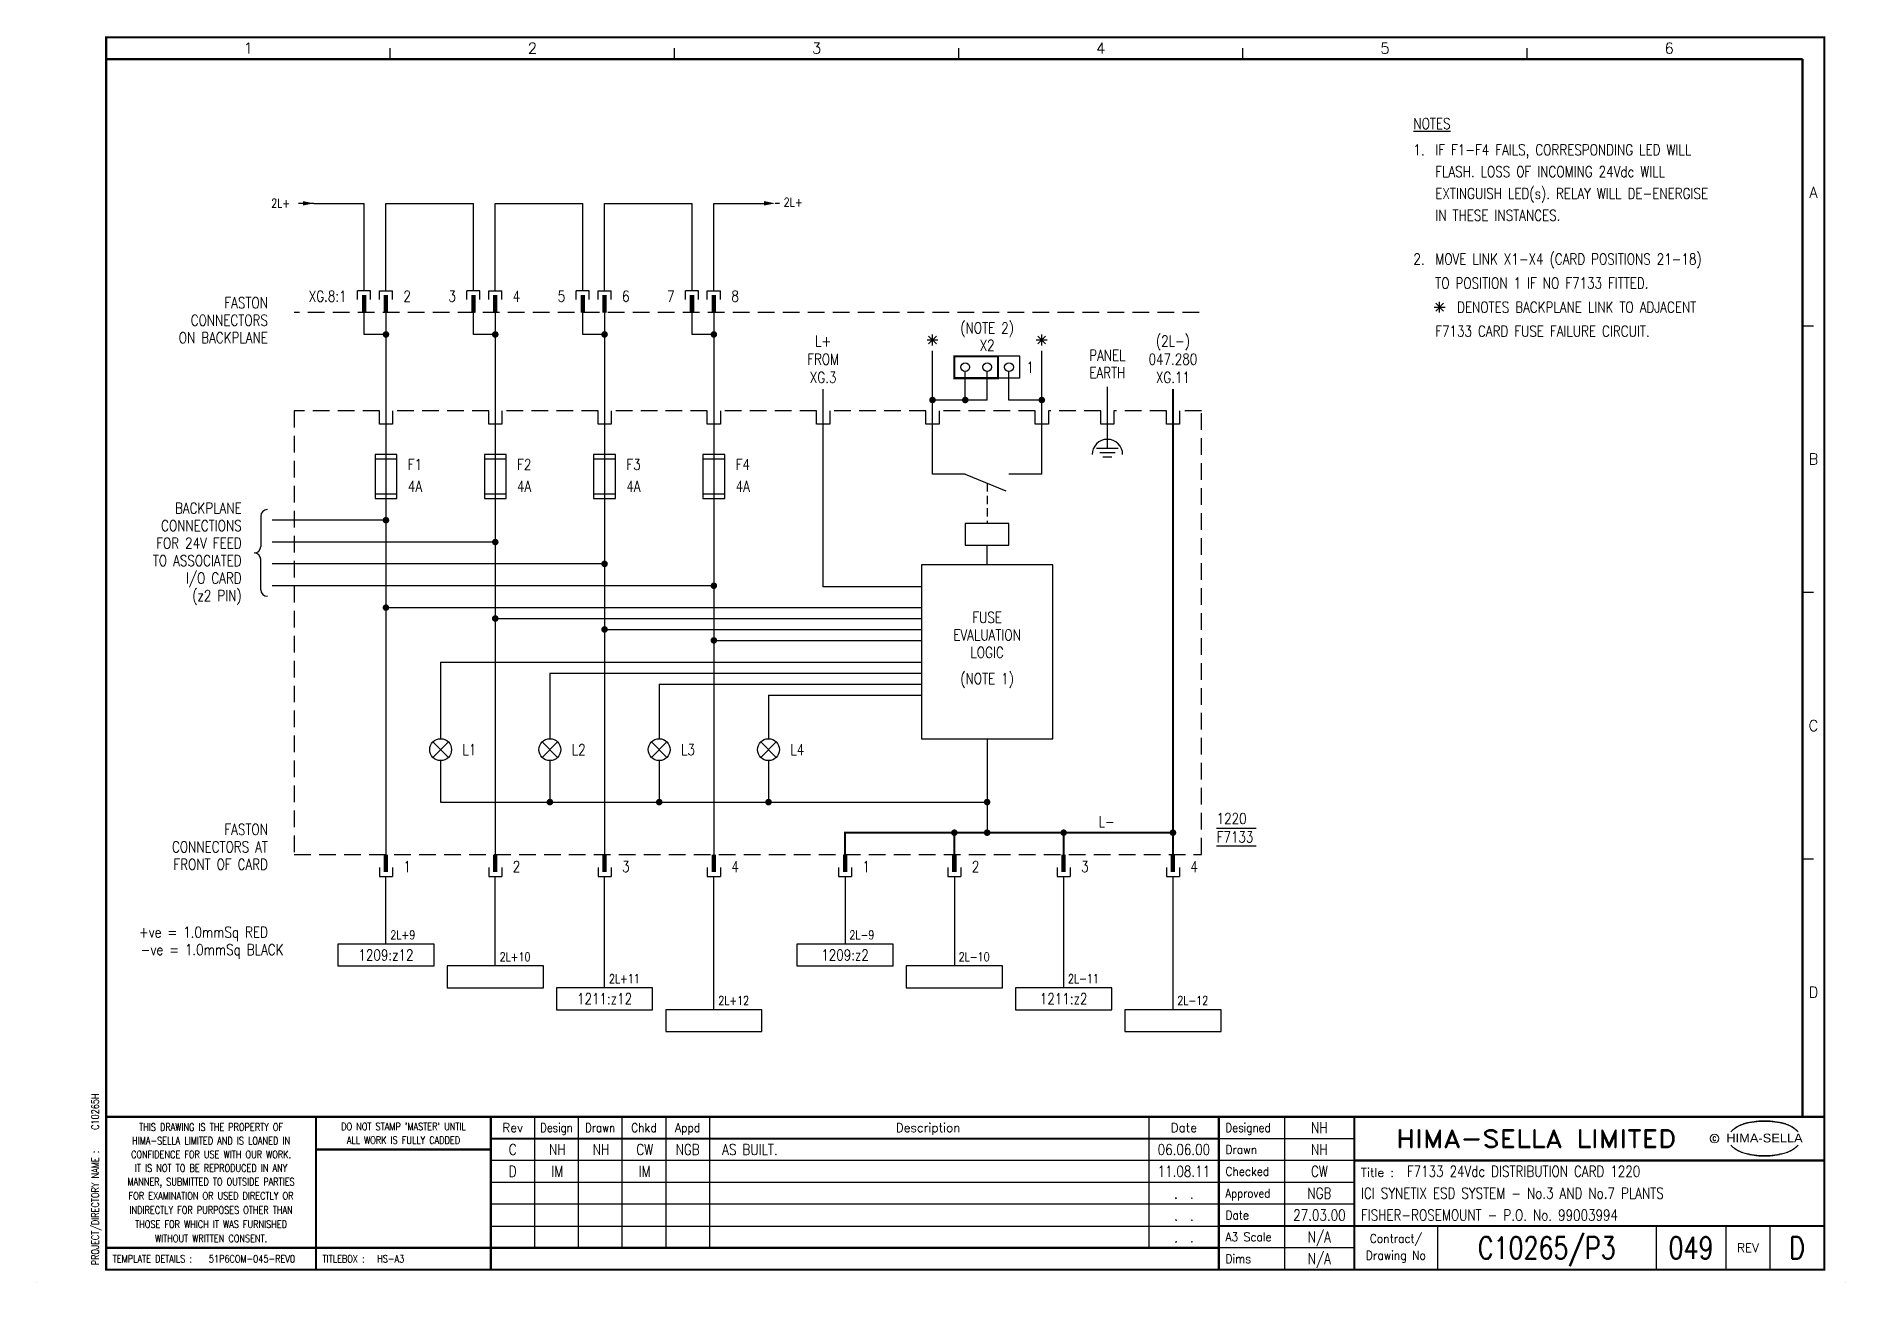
# Model space of a CAD drawing. Extents: x 0 to 414, y 0 to 285.
import ezdxf
from ezdxf.enums import TextEntityAlignment as Align

# ---------------------------------------------------------------- set-up
doc = ezdxf.new("R2010")
doc.units = 0
doc.header["$MEASUREMENT"] = 0
for name, pattern in [('CONTINU', [0]), ('HIDDEN', [9.525, 6.35, -3.175]), ('HIDDENX2', [19.05, 12.7, -6.35])]:
    doc.linetypes.add(name, pattern=pattern)
doc.layers.get('0').update_dxf_attribs({"linetype": 'CONTINUOUS'})
for name, color, linetype in [('COL', 2, 'CONTINU'), ('MCABBLACK-1_0', 4, 'CONTINUOUS'), ('MCABRED-1_0', 4, 'CONTINUOUS'), ('MCABRED-TR-2_5', 4, 'CONTINUOUS'), ('PCABBLACK-1_0', 7, 'CONTINUOUS'), ('PCABRED-1_0', 7, 'CONTINUOUS'), ('PCABRED-TR-2_5', 7, 'CONTINUOUS'), ('ROW', 2, 'CONTINU'), ('SNA', 2, 'CONTINUOUS'), ('TEXT', 2, 'CONTINUOUS'), ('TPOL', 3, 'CONTINUOUS'), ('UPS', 2, 'CONTINUOUS')]:
    doc.layers.add(name, color=color, linetype=linetype)
doc.styles.add('ARIAL', font='ARIAL.TTF', dxfattribs={"height": 2.5})
doc.styles.add('ROMAND', font='ROMAND')
doc.styles.add('ROMANS', font='romans.shx', dxfattribs={"width": 0.8})
doc.styles.add('SYMBOL', font='romans.shx', dxfattribs={"width": 0.8})
doc.styles.add('WIRES', font='ROMANS.shx', dxfattribs={"width": 0.8, "height": 2})

msp = doc.modelspace()

# ---------------------------------------------------------------- texts
at = {"layer": 'MCABBLACK-1_0', "style": 'WIRES', "width": 0.8}
for s, p in [('2L-9', (186, 78)), ('2L-10', (211, 73)), ('2L-11', (236, 68)), ('2L-12', (261, 63))]:
    msp.add_text(s, height=2, dxfattribs=at).set_placement(p, align=Align.BOTTOM_LEFT)
at = {"layer": 'MCABRED-1_0', "style": 'WIRES', "width": 0.8}
for s, p in [('2L+9', (81, 78)), ('2L+10', (106, 73)), ('2L+11', (131, 68)), ('2L+12', (156, 63))]:
    msp.add_text(s, height=2, dxfattribs=at).set_placement(p, align=Align.BOTTOM_LEFT)
at = {"layer": 'MCABRED-TR-2_5', "style": 'WIRES', "width": 0.8}
for p in [(53.7466, 245.4486), (170.9762, 245.6489)]:
    msp.add_text('2L+', height=2, dxfattribs=at).set_placement(p, align=Align.BOTTOM_LEFT)
at = {"layer": 'SNA', "style": 'SYMBOL', "width": 0.8}
msp.add_attdef('1220', (270, 105), '', height=2.5, dxfattribs=at)
at = {"layer": 'TEXT', "style": 'ROMANS', "width": 0.8}
for s, p in [('%%uNOTES', (315, 264)), ('1.', (315, 258)), ('IF F1-F4 FAILS, CORRESPONDING LED WILL', (320, 258)), ('FLASH. LOSS OF INCOMING 24Vdc WILL', (320, 253)), ('EXTINGUISH LED(s). RELAY WILL DE-ENERGISE', (320, 248)), ('IN THESE INSTANCES.', (320, 243)), ('MOVE LINK X1-X4 (CARD POSITIONS 21-18)', (320, 233)), ('2.', (315, 233)), ('TO POSITION 1 IF NO F7133 FITTED.', (320, 227.5)), ('2', (84, 224.5)), ('4', (109, 224.5)), ('6', (134, 224.5)), ('8', (159, 224.5)), ('DENOTES BACKPLANE LINK TO ADJACENT', (325, 222)), ('F7133 CARD FUSE FAILURE CIRCUIT.', (320, 216.5)), ('1', (226.5, 208.25)), ('F1', (85, 186)), ('F2', (110, 186)), ('F3', (135, 186)), ('F4', (160, 186)), ('4A', (85, 181)), ('4A', (110, 181)), ('4A', (135, 181)), ('4A', (160, 181)), ('L-', (243, 104.25)), ('F7133', (270, 100.75)), ('1', (84, 94)), ('2', (109, 94)), ('3', (134, 94)), ('4', (159, 94)), ('1', (189, 94)), ('2', (214, 94)), ('3', (239, 94)), ('4', (264, 94))]:
    msp.add_text(s, height=2.5, dxfattribs=at).set_placement(p)
for s, p in [('FASTON', (53, 223)), ('XG.8:1', (71, 224.5)), ('3', (96, 224.5)), ('5', (121, 224.5)), ('7', (146, 224.5)), ('CONNECTORS', (53, 219)), ('ON BACKPLANE', (53, 215)), ('BACKPLANE', (47, 176)), ('CONNECTIONS', (47, 172)), ('FOR 24V FEED', (47, 168)), ('TO ASSOCIATED', (47, 164)), ('I/O CARD', (47, 160)), ('(z2 PIN)', (47, 156)), ('FASTON', (53, 102.5)), ('CONNECTORS AT', (53, 98.5)), ('FRONT OF CARD', (53, 94.5)), ('+ve = 1.0mmSq RED', (53, 78.9788)), ('-ve = 1.0mmSq BLACK', (56.5607, 74.9788))]:
    msp.add_text(s, height=2.5, dxfattribs=at).set_placement(p, align=Align.RIGHT)
for s, p in [('(NOTE 2)', (217.5, 217.25)), ('L+', (180, 214.25)), ('X2', (217.5, 213.25)), ('(2L-)', (260, 214.25)), ('FROM', (180, 210.0833)), ('PANEL', (245, 211)), ('047.280', (260, 210.0833)), ('XG.3', (180, 205.9167)), ('EARTH', (245, 207)), ('XG.11', (260, 205.9167)), ('FUSE', (217.5, 151)), ('EVALUATION', (217.5, 147)), ('LOGIC', (217.5, 143)), ('(NOTE 1)', (217.5, 137))]:
    msp.add_text(s, height=2.5, dxfattribs=at).set_placement(p, align=Align.CENTER)
for s, p in [('L1', (97.5, 122)), ('L2', (122.5, 122)), ('L3', (147.5, 122)), ('L4', (172.5, 122))]:
    msp.add_text(s, height=2.5, dxfattribs=at).set_placement(p, align=Align.MIDDLE_LEFT)
for s, p in [('1209:z12', (80, 75)), ('1209:z2', (185, 75)), ('1211:z12', (130, 65)), ('1211:z2', (235, 65)), ('AS BUILT.', (163.2523, 30.5103))]:
    msp.add_text(s, height=2.5, dxfattribs=at).set_placement(p, align=Align.MIDDLE)
at = {"layer": 'TPOL', "style": 'ROMANS', "flags": 8}
msp.add_attdef('CN1', text='1', height=0.0025, dxfattribs=at).set_placement((63, 247), align=Align.MIDDLE_RIGHT)
msp.add_attdef('CN1', (166.5, 247), '1', height=0.0025, dxfattribs=at)

# ---------------------------------------------------------------- blocks, each defined once
blk = doc.blocks.new('EDREV')
at = {"color": 2, "style": 'ROMANS', "width": 0.8}
for tag, p in [('DES', (129.2, 29.25)), ('DRN', (139.2, 29.25)), ('CHKD', (149.2, 29.25)), ('DES', (129.2, 24.25)), ('DRN', (139.2, 24.25)), ('CHKD', (149.2, 24.25)), ('DES', (129.2, 19.25)), ('DRN', (139.2, 19.25)), ('CHKD', (149.2, 19.25)), ('DES', (129.2, 14.25)), ('DRN', (139.2, 14.25)), ('CHKD', (149.2, 14.25)), ('DES', (129.2, 9.25)), ('DRN', (139.2, 9.25)), ('CHKD', (149.2, 9.25))]:
    blk.add_attdef(tag, text='', height=2.5, dxfattribs=at).set_placement(p, align=Align.CENTER)
blk = doc.blocks.new('HS-A3')
at = {"color": 1}
for p, q in [((81, 280), (81, 282.5)), ((146, 280), (146, 282.5)), ((211, 280), (211, 282.5)), ((276, 280), (276, 282.5)), ((341, 280), (341, 282.5)), ((404, 219), (406.5, 219)), ((404, 158), (406.5, 158)), ((404, 97), (406.5, 97)), ((114, 38), (114, 8)), ((124, 8), (124, 38)), ((134, 8), (134, 38)), ((144, 38), (144, 8)), ((154, 38), (154, 8)), ((254.5, 38), (254.5, 8)), ((285.5, 38), (285.5, 3)), ((270.5, 33), (301.5, 33)), ((301.5, 28), (104, 28)), ((104, 23), (301.5, 23)), ((301.5, 18), (104, 18)), ((104, 13), (270.5, 13)), ((320.5, 13), (320.5, 3)), ((370.5, 13), (370.5, 3)), ((386.5, 3), (386.5, 13)), ((396.5, 13), (396.5, 3)), ((301.5, 8), (270.5, 8)), ((0, 0), (0, 0.025)), ((413.9, 0), (413.9, 0.025))]:
    blk.add_line(p, q, dxfattribs=at)
at = {"color": 1, "const_width": 0.5}
blk.add_lwpolyline([(16, 3), (409, 3), (409, 285), (16, 285)], close=True, dxfattribs=at)
for points in [[(16, 280), (404, 280)], [(404, 38), (404, 280)], [(409, 38), (16, 38)], [(64, 3), (64, 38)], [(104, 3), (104, 38)], [(270.5, 38), (270.5, 3)], [(301.5, 3), (301.5, 38)], [(270.5, 33), (104, 33)], [(104, 30.5), (64, 30.5)], [(409, 28), (301.5, 28)], [(270.5, 13), (409, 13)], [(270.5, 8), (16, 8)]]:
    blk.add_lwpolyline(points, dxfattribs=at)
at = {"color": 3, "lineweight": 13}
blk.add_circle((383.8795, 33), 1, dxfattribs=at)
for centre, radius, start, end in [((392.604, 29.3277), 7.2401, 106.0532, 133.5024), ((392.8763, 29.5135), 7.2999, 130.419, 136.057), ((392.1149, 30.6001), 5.9804, 122.244, 131.6154), ((391.752, 31.2819), 5.2104, 111.8206, 122.8668), ((393.7772, 27.1992), 9.7601, 107.5931, 113.9452), ((395.0991, 20.9965), 15.9367, 89.2698, 106.3911), ((394.0978, 26.015), 10.9859, 96.0146, 107.3203), ((395.2933, 18.8099), 18.2818, 92.8917, 97.3734), ((395.2419, 21.3644), 15.7281, 89.7805, 93.1738), ((395.5053, 20.9965), 15.9367, 73.6089, 90.7302), ((395.3626, 21.3644), 15.7281, 86.8262, 90.2195), ((395.3112, 18.8099), 18.2818, 82.6266, 87.1083), ((396.5067, 26.015), 10.9859, 72.6797, 83.9854), ((396.8272, 27.1992), 9.7601, 66.0548, 72.4069), ((398.0005, 29.3277), 7.2401, 46.4976, 73.9468), ((398.8524, 31.2819), 5.2104, 57.1332, 68.1794), ((398.4895, 30.6001), 5.9804, 48.3846, 57.756), ((397.7282, 29.5135), 7.2999, 43.943, 49.581), ((392.8763, 36.545), 7.2999, 223.943, 229.581), ((392.604, 36.7308), 7.2401, 226.4976, 253.9468), ((392.1149, 35.4585), 5.9804, 228.3846, 237.756), ((391.752, 34.7766), 5.2104, 237.1332, 248.1794), ((393.7772, 38.8593), 9.7601, 246.0548, 252.4069), ((395.0991, 45.062), 15.9367, 253.6089, 270.7302), ((394.0978, 40.0435), 10.9859, 252.6797, 263.9854), ((395.2933, 47.2486), 18.2818, 262.6266, 267.1083), ((395.2419, 44.6941), 15.7281, 266.8262, 270.2195), ((395.5053, 45.062), 15.9367, 269.2698, 286.3911), ((395.3626, 44.6941), 15.7281, 269.7805, 273.1738), ((395.3112, 47.2486), 18.2818, 272.8917, 277.3734), ((396.5067, 40.0435), 10.9859, 276.0146, 287.3203), ((396.8272, 38.8593), 9.7601, 287.5931, 293.9452), ((398.0005, 36.7308), 7.2401, 286.0532, 313.5024), ((398.8524, 34.7766), 5.2104, 291.8206, 302.8668), ((398.4895, 35.4585), 5.9804, 302.244, 311.6154), ((397.7282, 36.545), 7.2999, 310.419, 316.057)]:
    blk.add_arc(centre, radius, start, end, dxfattribs=at)
at = {"color": 2, "style": 'ROMAND'}
for s, p in [('1', (48.5, 282.5)), ('2', (113.5, 282.5)), ('3', (178.5, 282.5)), ('4', (243.5, 282.5)), ('5', (308.5, 282.5)), ('6', (373.5, 282.5)), ('A', (406.5, 249.5)), ('B', (406.5, 188.5)), ('C', (406.5, 127.5)), ('D', (406.5, 66.5))]:
    blk.add_text(s, height=2.5, dxfattribs=at).set_placement(p, align=Align.MIDDLE)
at = {"color": 3, "lineweight": 13, "style": 'ROMANS', "width": 0.8}
for s, p in [('HIMA-SELLA LIMITED AND IS LOANED IN', (40, 32.5193)), ('THIS DRAWING IS THE PROPERTY OF', (40, 35.6443)), ("DO NOT STAMP 'MASTER' UNTIL", (84, 35.7693)), ('ALL WORK IS FULLY CADDED', (84, 32.6443)), ('CONFIDENCE FOR USE WITH OUR WORK.', (40, 29.3879)), ('IT IS NOT TO BE REPRODUCED IN ANY', (40, 26.2629)), ('MANNER, SUBMITTED TO OUTSIDE PARTIES', (40, 23.1379)), ('FOR EXAMINATION OR USED DIRECTLY OR', (40, 19.9054)), ('INDIRECTLY FOR PURPOSES OTHER THAN', (40, 16.6554)), ('THOSE FOR WHICH IT WAS FURNISHED', (40, 13.4054)), ('WITHOUT WRITTEN CONSENT.', (40, 10.1554))]:
    blk.add_text(s, height=1.7, dxfattribs=at).set_placement(p, align=Align.MIDDLE_CENTER)
at = {"color": 4, "style": 'ROMAND'}
for s, p in [('Rev', (109, 34.5)), ('Description', (204, 34.5)), ('Date', (262.5, 34.5))]:
    blk.add_text(s, height=2, dxfattribs=at).set_placement(p, align=Align.CENTER)
for s, width, p in [('Design', 0.85, (119, 34.5)), ('Drawn', 0.85, (129, 34.5)), ('Chkd', 0.9, (139, 34.5)), ('Appd', 0.9, (149, 34.5))]:
    blk.add_text(s, height=2, dxfattribs=dict(at, width=width)).set_placement(p, align=Align.CENTER)
for s, width, p in [('Designed', 0.87, (272, 34.5)), ('Drawn', 0.9, (272, 29.5)), ('Checked', 0.9, (272, 24.5)), ('Approved', 0.85, (272, 19.5)), ('Date', 0.9, (272, 14.5)), ('A3 Scale', 0.9, (272, 9.5)), ('Dims', 0.9, (272, 4.5))]:
    blk.add_text(s, height=2, dxfattribs=dict(at, width=width)).set_placement(p)
at = {"color": 1, "style": 'ROMAND', "width": 1.15}
blk.add_text('HIMA-SELLA LIMITED', height=4, dxfattribs=at).set_placement((343.0965, 33), align=Align.MIDDLE)
at = {"color": 3, "lineweight": 13, "style": 'ROMANS', "width": 0.8}
blk.add_text('C', height=1, dxfattribs=at).set_placement((383.8436, 32.5), align=Align.CENTER)
at = {"color": 1, "style": 'ARIAL', "width": 1.05}
blk.add_text('HIMA-SELLA', height=2, dxfattribs=at).set_placement((395.3022, 32.1293), align=Align.CENTER)
at = {"color": 3, "style": 'ROMANS', "width": 0.8}
blk.add_text('PROJECT/DIRECTORY NAME :', height=1.7, rotation=90, dxfattribs=at).set_placement((13.5, 4), align=Align.MIDDLE_LEFT)
at = {"color": 4, "style": 'ROMAND'}
blk.add_text('Title :', height=2, dxfattribs=at).set_placement((303, 24.25))
at = {"color": 4, "style": 'ROMAND', "width": 0.9}
for s, p in [('Contract/', (311, 10)), ('Drawing No', (311, 6))]:
    blk.add_text(s, height=2, dxfattribs=at).set_placement(p, align=Align.MIDDLE)
at = {"color": 4, "style": 'ROMAND'}
blk.add_text('REV', height=2, dxfattribs=at).set_placement((391.5, 8), align=Align.MIDDLE)
at = {"color": 3, "style": 'ROMANS', "width": 0.8}
for s, p in [('TEMPLATE DETAILS :', (17.5, 5.5)), ('TITLEBOX :', (65.5, 5.5)), ('HS-A3', (78, 5.5))]:
    blk.add_text(s, height=1.7, dxfattribs=at).set_placement(p, align=Align.MIDDLE_LEFT)
at = {"layer": 'COL', "style": 'ROMAND', "flags": 9}
for tag, p in [('COL1', (48.5, 282.5)), ('COL2', (113.5, 282.5)), ('COL3', (178.5, 282.5)), ('COL4', (243.5, 282.5)), ('COL5', (308.5, 282.5)), ('COL6', (373.5, 282.5))]:
    blk.add_attdef(tag, p, '', height=2.5, dxfattribs=at)
at = {"layer": 'ROW', "style": 'ROMAND', "flags": 9}
for tag, p in [('ROW1', (406.5, 249.5)), ('ROW2', (406.5, 188.5)), ('ROW3', (406.5, 127.5)), ('ROW4', (406.5, 66.5))]:
    blk.add_attdef(tag, p, '', height=2.5, dxfattribs=at)
at = {"layer": 'UPS', "color": 3, "style": 'ROMANS', "width": 0.8, "flags": 8}
blk.add_attdef('PROJS->NOMPRO', text='', height=1.7, rotation=90, dxfattribs=at).set_placement((13.5, 35), align=Align.MIDDLE_LEFT)
at = {"layer": 'UPS', "style": 'ROMANS', "width": 2.74737, "flags": 8}
blk.add_attdef('PLANOS->MCAN1', text='', height=2.5, rotation=0.069611, dxfattribs=at).set_placement((156, 31.6443), (243, 31.75), align=Align.FIT)
at = {"layer": 'UPS', "style": 'ROMANS', "width": 0.8, "flags": 8}
for tag, height, p in [('PLANOS->VERIF', 2.5, (293.5, 34.25)), ('PLANOS->CANVI1', 2.5, (109, 29.25)), ('PLANOS->NCAN1', 2.5, (149, 29.25)), ('PLANOS->DCAN1', 2.5, (262.5, 29.25)), ('PLANOS->ORIG', 2.5, (293.5, 29.25)), ('PLANOS->CANVI2', 2.5, (109, 24.25)), ('PLANOS->NCAN2', 2.5, (149, 24.25)), ('PLANOS->DCAN2', 2.5, (262.5, 24.25)), ('PLANOS->HECHF', 2.5, (293.5, 24.25)), ('PLANOS->CANVI3', 2.5, (109, 19.25)), ('PLANOS->NCAN3', 2.5, (149, 19.25)), ('PLANOS->DCAN3', 2.5, (262.5, 19.25)), ('PLANOS->HECHD', 2.5, (293.5, 19.25)), ('PLANOS->CANVI4', 2.5, (109, 14.25)), ('PLANOS->NCAN4', 2.5, (149, 14.25)), ('PLANOS->DCAN4', 2.5, (262.5, 14.25)), ('PLANOS->DATACREA', 2.5, (293.5, 14.25)), ('PLANOS->CANVI5', 2.5, (109, 9.25)), ('PLANOS->NCAN5', 2.5, (149, 9.25)), ('PLANOS->DCAN5', 2.5, (262.5, 9.25)), ('PLANOS->NR1', 2.5, (293.5, 9.25)), ('PROJS->DESCPRO3', 5, (345.5, 5.5)), ('PLANOS->PLANO', 5, (378.5, 5.5)), ('PLANOS->USER', 5, (402.75, 5.5)), ('PLANOS->NR2', 2.5, (293.5, 4.25))]:
    blk.add_attdef(tag, text='', height=height, dxfattribs=at).set_placement(p, align=Align.CENTER)
at = {"layer": 'UPS', "style": 'ROMANS', "flags": 8}
for tag, width, p, p2 in [('PLANOS->MCAN2', 2.686765, (156, 26.75), (243, 26.75)), ('PLANOS->MCAN3', 2.686765, (156, 21.75), (243, 21.75)), ('PLANOS->MCAN4', 2.676923, (156, 16.75), (243, 16.75)), ('PLANOS->MCAN5', 2.686765, (156, 11.75), (243, 11.75))]:
    blk.add_attdef(tag, text='', height=2.5, dxfattribs=dict(at, width=width)).set_placement(p, p2, align=Align.FIT)
at = {"layer": 'UPS', "style": 'ROMANS', "width": 0.8, "flags": 8}
blk.add_attdef('PLANOS->DENOM', (313.5, 24.25), '', height=2.5, dxfattribs=at)
at = {"layer": 'UPS', "color": 4, "style": 'ROMANS', "width": 0.8, "flags": 8}
for tag, p in [('PROJS->DESCPRO1', (303, 19.25)), ('PROJS->DESCPRO2', (303, 14.25))]:
    blk.add_attdef(tag, p, '', height=2.5, dxfattribs=at)
at = {"layer": 'UPS', "color": 3, "style": 'ROMANS', "width": 0.8, "flags": 8}
blk.add_attdef('PLANOS->PROTOTIPO', text='', height=1.7, dxfattribs=at).set_placement((39.5, 5.5), align=Align.MIDDLE_LEFT)
at = {"layer": 'UPS', "style": 'ROMANS', "width": 0.8, "flags": 8}
blk.add_attdef('PLANOS->OBS4', text='', height=2.5, dxfattribs=at).set_placement((107, 5.5), align=Align.MIDDLE_LEFT)

# ---------------------------------------------------------------- linework, layer by layer
for p, q in [((63.5, 247), (60, 247)), ((170, 247), (169, 247)), ((73.5, 225), (73.5, 227)), ((76.5, 227), (73.5, 227)), ((76.5, 225), (76.5, 227)), ((78.5, 225), (78.5, 227)), ((78.5, 227), (81.5, 227)), ((81.5, 225), (81.5, 227)), ((98.5, 225), (98.5, 227)), ((101.5, 227), (98.5, 227)), ((101.5, 225), (101.5, 227)), ((103.5, 225), (103.5, 227)), ((103.5, 227), (106.5, 227)), ((106.5, 225), (106.5, 227)), ((123.5, 225), (123.5, 227)), ((126.5, 227), (123.5, 227)), ((126.5, 225), (126.5, 227)), ((128.5, 225), (128.5, 227)), ((128.5, 227), (131.5, 227)), ((131.5, 225), (131.5, 227)), ((148.5, 225), (148.5, 227)), ((151.5, 227), (148.5, 227)), ((151.5, 225), (151.5, 227)), ((153.5, 227), (156.5, 227)), ((153.5, 225), (153.5, 227)), ((156.5, 225), (156.5, 227)), ((75, 217), (75, 222)), ((80, 222), (80, 98)), ((100, 217), (100, 222)), ((105, 222), (105, 98)), ((125, 217), (125, 222)), ((130, 222), (130, 98)), ((150, 217), (150, 222)), ((155, 222), (155, 98)), ((80, 217), (75, 217)), ((105, 217), (100, 217)), ((130, 217), (125, 217)), ((155, 217), (150, 217)), ((203.75, 215.75), (206.25, 215.75)), ((204.1161, 214.8661), (205.8839, 216.6339)), ((205.8839, 214.8661), (204.1161, 216.6339)), ((205, 214.5), (205, 217)), ((228.75, 215.75), (231.25, 215.75)), ((230.8839, 214.8661), (229.1161, 216.6339)), ((229.1161, 214.8661), (230.8839, 216.6339)), ((230, 214.5), (230, 217)), ((205, 185), (205, 213.25)), ((225, 212), (220, 212)), ((225, 207), (225, 212)), ((230, 185), (230, 213.25)), ((212.5, 202), (212.5, 208.5)), ((217.5, 202), (217.5, 208.5)), ((225, 207), (220, 207)), ((222.5, 202), (222.5, 208.5)), ((180, 159.25), (180, 204.5)), ((245, 191), (245, 205)), ((217.5, 202), (205, 202)), ((230, 202), (222.5, 202)), ((242.5, 191), (247.5, 191)), ((77.5, 189.5), (77.5, 179.5)), ((82.5, 189.5), (77.5, 189.5)), ((82.5, 188.5), (77.5, 188.5)), ((82.5, 179.5), (82.5, 189.5)), ((107.5, 189.5), (102.5, 189.5)), ((102.5, 189.5), (102.5, 179.5)), ((107.5, 188.5), (102.5, 188.5)), ((107.5, 179.5), (107.5, 189.5)), ((132.5, 189.5), (127.5, 189.5)), ((127.5, 189.5), (127.5, 179.5)), ((132.5, 188.5), (127.5, 188.5)), ((132.5, 179.5), (132.5, 189.5)), ((157.5, 189.5), (152.5, 189.5)), ((152.5, 189.5), (152.5, 179.5)), ((157.5, 188.5), (152.5, 188.5)), ((157.5, 179.5), (157.5, 189.5)), ((243.25, 190), (246.75, 190)), ((244, 189), (246, 189)), ((212.5, 185), (205, 185)), ((212.5, 185), (221.7501, 181.2006)), ((230, 185), (222.5, 185)), ((77.5, 180.5), (82.5, 180.5)), ((77.5, 179.5), (82.5, 179.5)), ((102.5, 180.5), (107.5, 180.5)), ((102.5, 179.5), (107.5, 179.5)), ((127.5, 180.5), (132.5, 180.5)), ((127.5, 179.5), (132.5, 179.5)), ((152.5, 180.5), (157.5, 180.5)), ((152.5, 179.5), (157.5, 179.5)), ((51.3594, 175.4094), (51.3594, 168.5094)), ((80, 174.5), (54, 174.5)), ((212.5, 173.75), (212.5, 168.75)), ((222.5, 173.75), (212.5, 173.75)), ((222.5, 168.75), (222.5, 173.75)), ((105, 169.5), (54, 169.5)), ((212.5, 168.75), (222.5, 168.75)), ((217.5, 164.25), (217.5, 168.75)), ((51.3594, 158.5906), (51.3594, 165.4906)), ((130, 164.5), (54, 164.5)), ((202.5, 164.25), (202.5, 124.5)), ((232.5, 164.25), (202.5, 164.25)), ((232.5, 124.5), (232.5, 164.25)), ((155, 159.5), (54, 159.5)), ((202.5, 159.25), (180, 159.25)), ((80, 154.5), (202.5, 154.5)), ((105, 152), (202.5, 152)), ((130, 149.5), (202.5, 149.5)), ((155, 147), (202.5, 147)), ((92.5, 142), (92.5, 124.5)), ((92.5, 142), (202.5, 142)), ((117.5, 139.5), (117.5, 124.5)), ((117.5, 139.5), (202.5, 139.5)), ((142.5, 137), (142.5, 124.5)), ((142.5, 137), (202.5, 137)), ((167.5, 134.5), (167.5, 124.5)), ((167.5, 134.5), (202.5, 134.5)), ((202.5, 124.5), (232.5, 124.5)), ((217.5, 124.5), (217.5, 103)), ((90.7322, 123.7678), (94.2678, 120.2322)), ((90.7322, 120.2322), (94.2678, 123.7678)), ((115.7322, 123.7678), (119.2678, 120.2322)), ((115.7322, 120.2322), (119.2678, 123.7678)), ((140.7322, 123.7678), (144.2678, 120.2322)), ((140.7322, 120.2322), (144.2678, 123.7678)), ((165.7322, 123.7678), (169.2678, 120.2322)), ((165.7322, 120.2322), (169.2678, 123.7678)), ((92.5, 119.5), (92.5, 110)), ((117.5, 119.5), (117.5, 110)), ((142.5, 119.5), (142.5, 110)), ((167.5, 119.5), (167.5, 110)), ((92.5, 110), (217.5, 110)), ((270, 104), (279, 104)), ((270, 100), (279, 100)), ((78.5, 95), (78.5, 93)), ((78.5, 93), (81.5, 93)), ((81.5, 95), (81.5, 93)), ((103.5, 95), (103.5, 93)), ((103.5, 93), (106.5, 93)), ((106.5, 95), (106.5, 93)), ((128.5, 95), (128.5, 93)), ((128.5, 93), (131.5, 93)), ((131.5, 95), (131.5, 93)), ((153.5, 95), (153.5, 93)), ((153.5, 93), (156.5, 93)), ((156.5, 95), (156.5, 93)), ((183.5, 95), (183.5, 93)), ((183.5, 93), (186.5, 93)), ((186.5, 95), (186.5, 93)), ((208.5, 95), (208.5, 93)), ((208.5, 93), (211.5, 93)), ((211.5, 95), (211.5, 93)), ((233.5, 95), (233.5, 93)), ((233.5, 93), (236.5, 93)), ((236.5, 95), (236.5, 93)), ((258.5, 95), (258.5, 93)), ((258.5, 93), (261.5, 93)), ((261.5, 95), (261.5, 93)), ((91, 77.5), (69, 77.5)), ((69, 77.5), (69, 72.5)), ((91, 72.5), (91, 77.5)), ((196, 77.5), (174, 77.5)), ((174, 77.5), (174, 72.5)), ((196, 72.5), (196, 77.5)), ((69, 72.5), (91, 72.5)), ((116, 72.5), (94, 72.5)), ((94, 72.5), (94, 67.5)), ((116, 67.5), (116, 72.5)), ((174, 72.5), (196, 72.5)), ((221, 72.5), (199, 72.5)), ((199, 72.5), (199, 67.5)), ((221, 67.5), (221, 72.5)), ((94, 67.5), (116, 67.5)), ((141, 67.5), (119, 67.5)), ((119, 67.5), (119, 62.5)), ((141, 62.5), (141, 67.5)), ((199, 67.5), (221, 67.5)), ((246, 67.5), (224, 67.5)), ((224, 67.5), (224, 62.5)), ((246, 62.5), (246, 67.5)), ((119, 62.5), (141, 62.5)), ((144, 62.5), (144, 57.5)), ((166, 62.5), (144, 62.5)), ((166, 57.5), (166, 62.5)), ((224, 62.5), (246, 62.5)), ((249, 62.5), (249, 57.5)), ((271, 62.5), (249, 62.5)), ((271, 57.5), (271, 62.5)), ((144, 57.5), (166, 57.5)), ((249, 57.5), (271, 57.5))]:
    msp.add_line(p, q)
at = {"linetype": 'HIDDENX2', "ltscale": 0.3}
msp.add_line((266, 222), (59, 222), dxfattribs=at)
at = {"linetype": 'HIDDEN', "ltscale": 0.3}
msp.add_line((217.5, 182.9463), (217.5, 173.75), dxfattribs=at)
for points, const_width in [([(75, 226), (75, 222)], 1), ([(80, 226), (80, 222)], 1), ([(100, 226), (100, 222)], 1), ([(105, 226), (105, 222)], 1), ([(125, 226), (125, 222)], 1), ([(130, 226), (130, 222)], 1), ([(150, 226), (150, 222)], 1), ([(155, 226), (155, 222)], 1), ([(260, 98), (260, 204.5)], 0.5), ([(260, 103), (185, 103), (185, 98)], 0.5), ([(210, 98), (210, 103)], 0.5), ([(235, 98), (235, 103)], 0.5), ([(80, 94), (80, 98)], 1), ([(105, 94), (105, 98)], 1), ([(130, 94), (130, 98)], 1), ([(155, 94), (155, 98)], 1), ([(185, 94), (185, 98)], 1), ([(210, 94), (210, 98)], 1), ([(235, 94), (235, 98)], 1), ([(260, 94), (260, 98)], 1)]:
    msp.add_lwpolyline(points, dxfattribs=dict(const_width=const_width))
at = {"const_width": 0.75}
for points in [[(79.625, 217, 1), (80.375, 217, 1)], [(104.625, 217, 1), (105.375, 217, 1)], [(129.625, 217, 1), (130.375, 217, 1)], [(154.625, 217, 1), (155.375, 217, 1)], [(204.625, 202, 1), (205.375, 202, 1)], [(212.125, 202, 1), (212.875, 202, 1)], [(229.625, 202, 1), (230.375, 202, 1)], [(79.625, 174.5, 1), (80.375, 174.5, 1)], [(104.625, 169.5, 1), (105.375, 169.5, 1)], [(129.625, 164.5, 1), (130.375, 164.5, 1)], [(154.625, 159.5, 1), (155.375, 159.5, 1)], [(79.625, 154.5, 1), (80.375, 154.5, 1)], [(104.625, 152, 1), (105.375, 152, 1)], [(129.625, 149.5, 1), (130.375, 149.5, 1)], [(154.625, 147, 1), (155.375, 147, 1)], [(117.125, 110, 1), (117.875, 110, 1)], [(142.125, 110, 1), (142.875, 110, 1)], [(167.125, 110, 1), (167.875, 110, 1)], [(217.125, 110, 1), (217.875, 110, 1)], [(209.625, 103, 1), (210.375, 103, 1)], [(217.125, 103, 1), (217.875, 103, 1)], [(234.625, 103, 1), (235.375, 103, 1)], [(259.625, 103, 1), (260.375, 103, 1)]]:
    msp.add_lwpolyline(points, format="xyb", close=True, dxfattribs=at)
at = {"const_width": 0.5}
msp.add_lwpolyline([(220, 207), (210, 207), (210, 212), (220, 212)], close=True, dxfattribs=at)
at = {"linetype": 'HIDDENX2', "ltscale": 0.3}
msp.add_lwpolyline([(153.5, 196.5), (153.5, 199.5), (131.5, 199.5), (131.5, 196.5), (128.5, 196.5), (128.5, 199.5), (106.5, 199.5), (106.5, 196.5), (103.5, 196.5), (103.5, 199.5), (81.5, 199.5), (81.5, 196.5), (78.5, 196.5), (78.5, 199.5), (59, 199.5), (59, 98), (266.5, 98), (266.5, 199.5), (261.5, 199.5), (261.5, 196.5), (258.5, 196.5), (258.5, 199.5), (246.5, 199.5), (246.5, 196.5), (243.5, 196.5), (243.5, 199.5), (231.5, 199.5), (231.5, 196.5), (228.5, 196.5), (228.5, 199.5), (206.5, 199.5), (206.5, 196.5), (203.5, 196.5), (203.5, 199.5), (181.5, 199.5), (181.5, 196.5), (178.5, 196.5), (178.5, 199.5), (156.5, 199.5), (156.5, 196.5)], close=True, dxfattribs=at)
for centre, radius in [((212.5, 209.5), 1), ((217.5, 209.5), 1), ((222.5, 209.5), 1), ((92.5, 122), 2.5), ((117.5, 122), 2.5), ((142.5, 122), 2.5), ((167.5, 122), 2.5)]:
    msp.add_circle(centre, radius)
for centre, radius, start, end in [((245, 189.5), 3.5, 0, 180), ((52.8687, 175.4094), 1.5094, 90, 180), ((49.85, 168.5094), 1.5094, 270, 0), ((49.85, 165.4906), 1.5094, 0, 90), ((52.8687, 158.5906), 1.5094, 180, 270)]:
    msp.add_arc(centre, radius, start, end)
for points in [[(61, 247.5), (61, 246.5), (63.5, 247)], [(166.5, 247.5), (166.5, 246.5), (169, 247)]]:
    msp.add_solid(points)
at = {"layer": 'PCABBLACK-1_0'}
for p, q in [((185, 93), (185, 78)), ((210, 93), (210, 73)), ((235, 93), (235, 68)), ((260, 93), (260, 63)), ((185, 78), (185, 77.5)), ((210, 73), (210, 72.5)), ((235, 68), (235, 67.5)), ((260, 63), (260, 62.5))]:
    msp.add_line(p, q, dxfattribs=at)
at = {"layer": 'PCABRED-1_0'}
for p, q in [((80, 78), (80, 93)), ((105, 73), (105, 93)), ((130, 68), (130, 93)), ((155, 63), (155, 93)), ((80, 77.5), (80, 78)), ((105, 72.5), (105, 73)), ((130, 67.5), (130, 68)), ((155, 62.5), (155, 63))]:
    msp.add_line(p, q, dxfattribs=at)
at = {"layer": 'PCABRED-TR-2_5'}
for p, q in [((63.5, 247), (66, 247)), ((66, 247), (75, 247)), ((75, 227), (75, 247)), ((80, 227), (80, 247)), ((80, 247), (88, 247)), ((88, 247), (100, 247)), ((100, 227), (100, 247)), ((105, 227), (105, 247)), ((105, 247), (113, 247)), ((113, 247), (125, 247)), ((125, 227), (125, 247)), ((130, 227), (130, 247)), ((130, 247), (138, 247)), ((138, 247), (150, 247)), ((150, 227), (150, 247)), ((155, 227), (155, 247)), ((155, 247), (158, 247)), ((158, 247), (166.5, 247))]:
    msp.add_line(p, q, dxfattribs=at)
at = {"layer": 'TEXT'}
for p, q in [((321.8839, 222.3661), (320.1161, 224.1339)), ((320.1161, 222.3661), (321.8839, 224.1339)), ((321, 222), (321, 224.5)), ((319.75, 223.25), (322.25, 223.25))]:
    msp.add_line(p, q, dxfattribs=at)

# ---------------------------------------------------------------- block references
msp.add_blockref('HS-A3', (0, 0)).add_auto_attribs({'PROJS->NOMPRO': 'C10265H', 'PLANOS->PROTOTIPO': '51P6COM-045-REV0', 'PLANOS->NCAN1': 'NGB', 'PLANOS->CANVI2': 'D', 'PLANOS->CANVI1': 'C', 'PROJS->DESCPRO3': 'C10265/P3', 'PLANOS->DATACREA': '27.03.00', 'PLANOS->DCAN5': '.  .', 'PLANOS->DCAN2': '11.08.11', 'PLANOS->DCAN3': '.  .', 'PLANOS->DCAN4': '.  .', 'PLANOS->DCAN1': '06.06.00', 'PLANOS->NR1': 'N/A', 'PLANOS->NR2': 'N/A', 'PROJS->DESCPRO1': 'ICI SYNETIX ESD SYSTEM - No.3 AND No.7 PLANTS', 'PROJS->DESCPRO2': 'FISHER-ROSEMOUNT - P.O. No. 99003994', 'PLANOS->ORIG': 'NH', 'PLANOS->HECHD': 'NGB', 'PLANOS->HECHF': 'CW', 'PLANOS->VERIF': 'NH', 'PLANOS->DENOM': 'F7133 24Vdc DISTRIBUTION CARD 1220', 'PLANOS->USER': 'D', 'PLANOS->PLANO': '049'})
ref = msp.add_blockref('EDREV', (-10, 0))
ref.add_attrib('DES', 'NH', dxfattribs={"color": 2, "height": 2.5, "style": 'ROMANS', "width": 0.8}).set_placement((119.2, 29.25), align=Align.CENTER)
ref.add_attrib('DRN', 'NH', dxfattribs={"color": 2, "height": 2.5, "style": 'ROMANS', "width": 0.8}).set_placement((129.2, 29.25), align=Align.CENTER)
ref.add_attrib('CHKD', 'CW', dxfattribs={"color": 2, "height": 2.5, "style": 'ROMANS', "width": 0.8}).set_placement((139.2, 29.25), align=Align.CENTER)
ref.add_attrib('DES', 'IM', dxfattribs={"color": 2, "height": 2.5, "style": 'ROMANS', "width": 0.8}).set_placement((119.2, 24.25), align=Align.CENTER)
ref.add_attrib('CHKD', 'IM', dxfattribs={"color": 2, "height": 2.5, "style": 'ROMANS', "width": 0.8}).set_placement((139.2, 24.25), align=Align.CENTER)

msp.set_redraw_order([(e.dxf.handle, doc.entitydb.next_handle()) for e in msp.query("TEXT MTEXT ATTDEF DIMENSION ARC_DIMENSION")])  # texts and dimensions are drawn at this point

doc.saveas('drawing.dxf')
